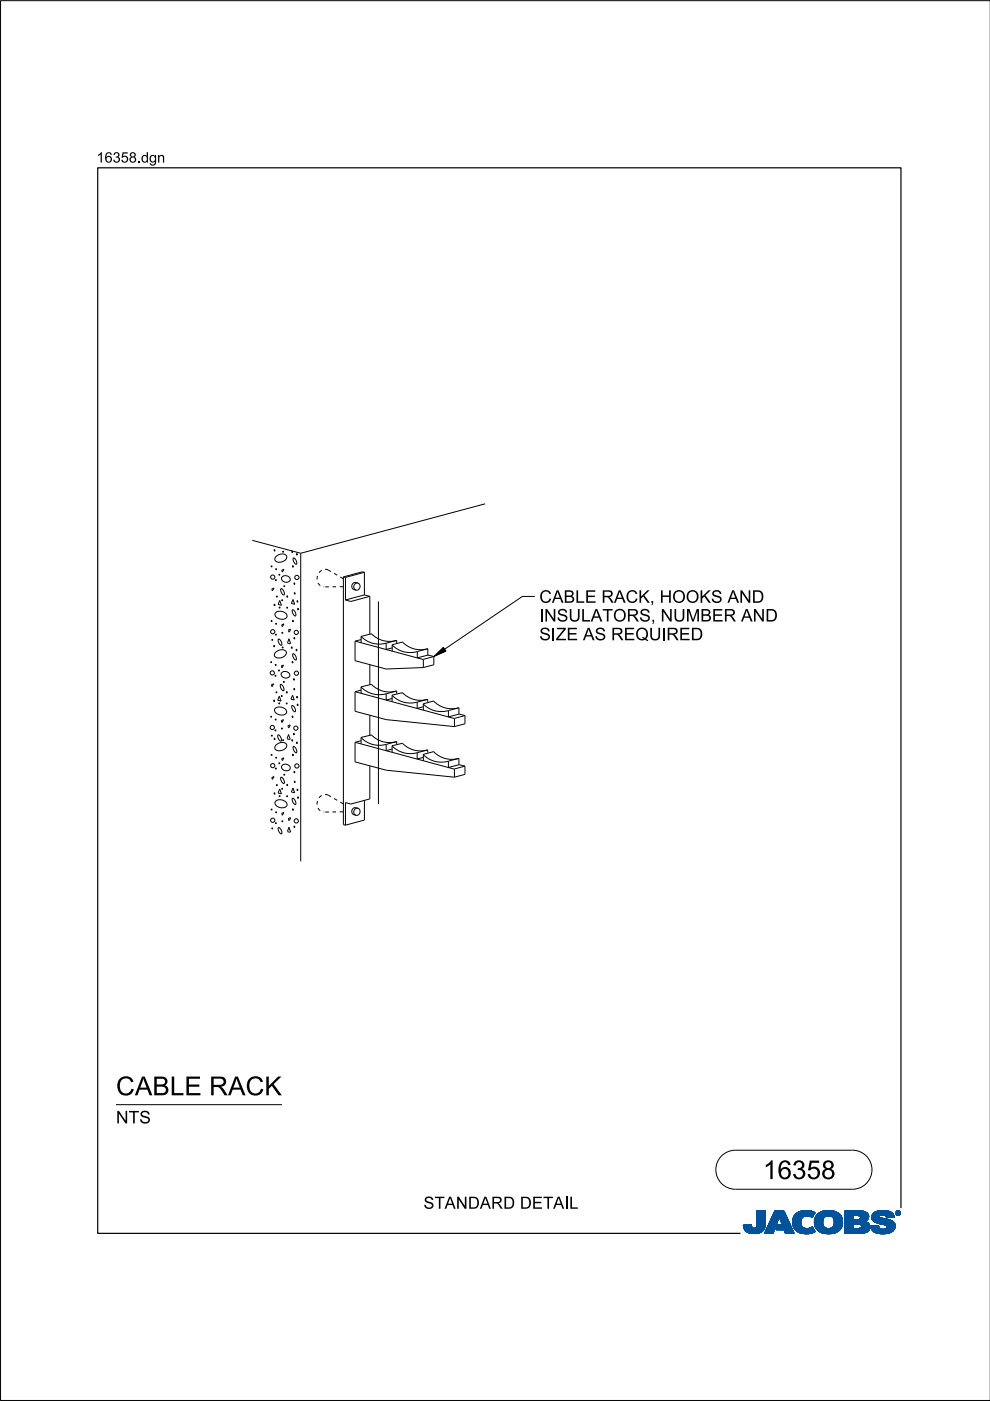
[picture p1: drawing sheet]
<svg xmlns="http://www.w3.org/2000/svg" width="210mm" height="297mm" viewBox="0 0 210 297" stroke-linecap="round" stroke-linejoin="round" font-family="sans-serif">
<defs><g id="words">
<g font-size="4">
<text x="24.6" y="232.2">CABLE RACK</text>
<text x="161.8" y="250">16358</text>
</g>
<g font-size="2.6">
<text x="114.3" y="131.8">I</text>
<text x="114.3" y="127.8">CABLE RACK,H</text>
<text x="118" y="131.8">SULATORS,N</text>
<text x="142.5" y="127.8">OOKS AN</text>
<text x="142.7" y="131.8">UM</text>
<text x="148.5" y="131.8">BER AN</text>
<text x="159.4" y="127.8">D</text>
<text x="162.3" y="131.8">D</text>
<text x="114.3" y="135.7">SI</text>
<text x="117.8" y="135.7">ZE AS REQUI</text>
<text x="141.3" y="135.7">RED</text>
<text x="24.6" y="238.2">N</text>
<text x="27.3" y="238.2">TS</text>
<text x="89.8" y="256.3">STAN</text>
<text x="99.2" y="256.3">DARD DETAI</text>
<text x="120.6" y="256.3">L</text>
</g>
<g font-size="2.2">
<text x="20.5" y="34.5">16358.</text>
<text x="29.9" y="34.5">dgn</text>
</g>
</g></defs>
<g fill="none" stroke="#00539a" stroke-width=".21">
<path d="M157.6 259.8h1.7M157.6 259.9h1.7M157.6 259.9l1.7 .1M157.6 260h1.8M158.1 259.7h1.2M159.3 259.7h-1.7l.1 .7M159.3 259.7h-.9M159.3 259.7l.1 .3M159.4 260l.1 .3M160.4 260l-.2 .3h2M160.5 259.6h1.8M160.5 259.6l-.1 .4"/>
<path d="M160.5 259.7h1.8M160.5 256.7v2.9M160.5 256.9h1.8M160.5 257.5h1.8M160.5 256.7h1.8v2.7M160.5 256.8h1.8M160.5 256.8l1.8 .1M160.5 256.9l1.8 .1M160.5 257h1.8M160.5 257.1h1.8M160.5 257.2h1.8M160.5 257.2l1.8 .1"/>
<path d="M160.5 257.3h1.8M160.5 257.4h1.8M160.5 257.4l1.8 .1M160.5 257.6h1.8M160.5 257.6l1.8 .1M160.5 257.7h1.8M160.5 257.8h1.8M160.5 257.9h1.8M160.5 258h1.8M160.5 258.1h1.8M160.5 258.1l1.8 .1M160.5 258.2h1.8"/>
<path d="M160.5 258.3h1.8M160.5 258.3l1.8 .1M160.5 258.4h1.8M160.5 258.5h1.8M160.5 258.5l1.8 .1M160.5 258.6h1.8M160.5 258.6l1.8 .1M160.5 258.7h1.8M160.5 258.8h1.8M160.5 258.9h1.8M160.5 259h1.8M160.5 259.1h1.8"/>
<path d="M160.5 259.2h1.8M160.5 259.3h1.8M160.5 259.8h1.8M162.2 260h-1.8M162.2 259.9v.3M162.2 259.9h-1.8M162.2 259.8h-1.7M162.3 259.4l-.1 .5M162.3 259.4v-2.7h-1.8v2.9M162.3 259.5h-1.8M162.3 259.6h-1.8M162.3 256.7l-1.8 .1"/>
<path d="M162.3 259.4h-1.8M163.7 258.1h3.1M163.7 258h3.1M163.7 257.9h3M163.8 257.8h2.9M163.8 257.7h2.9M163.8 257.7h2.8M163.9 257.6h2.7M163.9 257.5h2.7M164 257.4h2.5M164 257.3h2.5M164.1 257.2h2.3"/>
<path d="M164.1 257.1h2.3M164.1 257h2.3M164.2 257h2.1M164.2 256.9h2.1M164.2 256.8h2.1M164.3 256.7h1.9l2.2 4.8h-1.9l-.3-.8h-1.7l.4-1h1l-.7-1.7-1.3 3.5h-1.8zM164.5 260h-1.7M164.5 259.9l-1.7 .1M164.5 259.9h-1.7M164.5 259.8l-1.7 .1M164.6 259.8h-1.7M164.6 259.7l-1.7 .1"/>
<path d="M164.6 259.7h-1.7M164.6 259.6h-1.7M164.6 259.5l-1.6 .1M164.7 259.5h-1.7M164.7 259.4l-1.7 .1M164.7 259.4h-1.7M164.7 259.3l-1.6 .1M164.7 259.3h-1.6M164.8 259.2l-1.7 .1M164.8 259.2h-1.7M164.8 259.1l-1.6 .1M164.8 260h2.9"/>
<path d="M164.8 259.1h-1.6M164.8 259.9h2.9M164.8 259l-1.6 .1M164.9 259.9h2.7M164.9 259h-1.7M164.9 259.8h2.7M164.9 258.9h-1.6M164.9 258.8h-1.6M164.9 259.7h2.7M164.9 259.7l-.4 1 3.6 .1M165 258.7h-1.6M165 258.6l-1.6 .1"/>
<path d="M165 258.6h-1.6M165 258.5l-1.6 .1M165 258.5h-1.6M165.1 258.4l-1.6 .1M165.1 258.4h-1.6M165.1 258.3l-1.6 .1M165.1 258.3h-1.6M165.1 258.2l-1.5 .1M165.1 258.2h-1.5M165.2 258.1l-1.6 .1M165.2 258.1h-1.6M165.2 258l.7 1.7h-1"/>
<path d="M165.2 258l.7 1.7M165.3 258.1h1.5M165.3 258.1l1.6 .1M165.3 258.2h1.6M165.3 258.2l1.6 .1M165.3 258.3h1.6M165.4 258.3l1.6 .1M165.4 258.4h1.6M165.4 258.4l1.6 .1M165.4 258.5h1.6M165.4 258.5l1.7 .1M165.4 258.6h1.7"/>
<path d="M165.5 258.6l1.6 .1M165.5 258.7h1.6M165.5 258.8h1.7M165.5 258.9h1.7M165.6 258.9h1.6M165.6 259h1.7M165.6 259l1.7 .1M165.6 259.1h1.7M165.6 259.1l1.7 .1M165.7 259.2h1.7M165.7 259.2l1.7 .1M165.7 259.3h1.7"/>
<path d="M165.7 259.3l1.7 .1M165.7 259.4h1.7M165.8 259.4l1.7 .1M165.8 259.5h1.7M165.8 259.5l1.7 .1M165.8 259.6h1.7M166.2 256.7l2.2 4.8M166.2 256.8l-1.9-.1-2.2 4.8h1.8l1.3-3.5M168 258.9l.4 1.5M168 258.9h1.8M168 259h1.8M168 259.1h1.8"/>
<path d="M168 259.2h1.8M168 259.2l1.8 .1M168 259.3h1.8M168 259.3l1.8 .1M168.1 259.4h1.8M168.1 259.5h1.7M168.1 259.4l1.7 .1M168.1 259.5l1.8 .1M168.1 259.6h1.8M168.1 259.7h1.8M168.1 259.7l1.8 .1M168.1 259.8h1.8"/>
<path d="M168.1 259.8l1.8 .1M168.2 260h1.8M168.2 259.9h1.8M168.3 258l-.3 .9M168.9 257.3l-.6 .7M169.1 257.1h3.6M169.2 257h3.4M169.4 256.9h3.1M169.5 256.9h2.9M169.8 256.8h2.4M169.8 259.1a1.33 1.33 0 0 0 .8 1.4 1.33 1.33 0 0 0 1.5-.3l.2-.1M169.8 259.1h-1.8"/>
<path d="M169.8 259l-1.8 .1M169.9 258.8l-1.9 .1M169.9 258.8h-1.9M169.9 258.7h-1.9M169.9 258.6h-1.8M169.9 258.6l-1.9 .1M169.9 258.5l-1.8 .1M169.9 258.5h-1.8M169.9 258.4l-1.8 .1M170 258.4h-1.9M170 258.4l-.2 .7M170 258.3l-1.8 .1"/>
<path d="M170 258.3h-1.8M170 258.2l-1.8 .1M170.1 258.2h-1.9M170.1 258.1l-.1 .3M170.1 258.1l-1.9 .1M170.2 258.1h-2M170.3 258h-2.1M170.3 256.7l-1.4 .5M170.3 256.7h1.5M170.3 256.7a4 4 0 0 1 2.5 .4M170.4 258h-2.1M170.4 257.9h-2.1"/>
<path d="M170.6 257.8l-2.3 .1M170.6 257.9l-.5 .2M170.8 257.8h-2.5M171.4 257.8h1M171.5 256.7l-1.7 .1M171.5 256.7l.6 .1M171.7 257.8h.7M171.8 257.9h.6M171.9 258h.4M172.1 258.1h.2M172.2 258.1h.1M172.3 258h-.3"/>
<path d="M172.4 257.7l-4 .1M172.5 257.7h-4.1M172.5 257.6l-4 .1M172.5 257.6h-4M172.6 257h-3.3M172.6 257.5l-4.1 .1M172.6 257.5h-4M172.6 257.4l-4 .1M172.7 257.4h-4M172.7 259h1.8M172.7 259.2h1.8M172.7 259.3h1.8"/>
<path d="M172.7 259.3l1.8 .1M172.7 259.4h1.8M172.7 257.3l-3.9 .1M172.7 259.5h1.8M172.7 259.5l1.8 .1M172.7 259.6h1.8M172.7 259.7h1.8M172.7 258.6h1.8M172.7 257.3h-3.9M172.8 259.8h1.8M172.8 257.2l-3.9 .1M172.8 259.9h1.8"/>
<path d="M172.8 259.9l.3 .6M172.8 259.8l1.8 .1M172.8 259.9l1.8 .1M172.8 257.2h-3.9M172.8 260h1.8M172.8 257.1l-.6 1.1a1.75 1.75 0 0 0-1.6-.3M172.9 257.1l-3.9 .1M173 257.8l-.3 1.3h1.8M173 257.8h5.3M173.1 257.7h5.2M173.1 257.7h5.1M173.1 257.6h5.1"/>
<path d="M173.2 257.6h4.9M173.2 257.5h4.8M173.4 257.4h4.6M173.4 257.4h4.5M173.5 257.3h4.4M173.6 257.2l4.2 .1M173.6 257.2h4.1M173.7 257.1l4 .1M173.8 257.1h3.8M173.9 257h3.5M174 257h3.3M174.1 256.9h3.2"/>
<path d="M174.2 256.9h2.8M174.4 256.8h2.6M174.5 259h-1.8M174.5 259.2a1.15 1.15 0 0 0 1.3 1.3M174.5 259.2l-1.8-.1 .1 .8M174.5 258.9l-1.8 .1M174.5 258.9h-1.8M174.5 258.8l-1.8 .1M174.5 258.7l-1.8 .1M174.5 258.7h-1.8M174.5 258.6l-1.8 .1M174.5 258.5l-1.8 .1"/>
<path d="M174.6 258.5h-1.9M174.6 256.8h1.9M174.6 258.4l-.1 .8M174.6 258.4h-1.8M174.6 258.4l-1.9 .1M174.6 258.3l-1.8 .1M174.6 258.3h-1.8M174.7 258.2h-1.9M174.7 258.1l-.1 .3M174.8 258.1l-2 .1M174.8 258.1h-1.9M174.9 256.7a3.2 3.2 0 0 1 3.6 1.4l.1 .8-.1 1.1"/>
<path d="M174.9 258l-1.9 .1M175 258h-2M175.1 257.9l-.4 .2M175.1 257.9h-2.1M175.2 257.9h-2.2M175.5 256.7h.7M175.7 257.8l-.6 .1M175.7 257.8l.6 .1M175.7 257.8h-2.7M176 257.8h2.4M176.2 257.9h2.2M176.3 257.9l.5 .5"/>
<path d="M176.4 258h2M176.4 256.7h-1.5a2.68 2.68 0 0 0-1.9 1.1M176.5 258l2 .1M176.5 258.1h2M176.6 258.1h1.9M176.6 258.2h1.9M176.7 258.2l1.8 .1M176.7 258.3h1.8M176.7 258.3l1.9 .1M176.7 259.9h1.8M176.7 258.4h1.9M176.8 258.4l.1 .5"/>
<path d="M176.8 258.4l1.8 .1M176.8 258.5h1.8M176.8 258.6h1.8M176.9 258.8h1.7M176.9 258.8l1.8 .1M176.9 258.7h1.7M176.9 259.4h1.8M176.9 259.2l1.8 .1M176.9 259.1h1.8M176.9 259.2h1.8M176.9 258.9v.3M176.9 259.2a1.11 1.11 0 0 1-1.1 1.3"/>
<path d="M176.9 259h1.8M176.9 258.9h1.8M176.9 259.3h1.8M176.9 259.3l1.8 .1M178 257.4l-4.7 .1M178.4 257.9h-2.1l.5 .5M178.5 259.7l-1.7 .1M178.5 259.8l-1.8 .1M178.5 259.8h-1.7M178.5 260l-.2 .5M178.5 259.9l-1.8 .1M178.5 260h-1.8"/>
<path d="M178.6 259.7h-1.8M178.6 258.5l-1.8 .1M178.6 259.6h-1.8M178.6 259.5l-1.8 .1M178.6 259.5h-1.8M178.7 259.4h-1.8M179.1 259.7h1.8M179.1 259.5h5.2M179.1 256.9h4.4M179.1 257.5h5M179.1 256.8h4M179.1 256.8h3.4"/>
<path d="M179.1 257h4.5M179.1 257.1h4.7M179.1 257.1l4.7 .1M179.1 257.2h4.8M179.1 257.2l4.8 .1M179.1 257.3h4.8M179.1 257.3l4.9 .1M179.1 257.4h4.9M179.1 257.4l5 .1M179.1 257.6h5M179.1 257.6l5 .1M179.1 257.7h5"/>
<path d="M179.1 257.7l1.8 .1M179.1 257.8h1.8M179.1 257.9h1.8M179.1 258h1.8M179.1 258.1h1.8M179.1 258.2h1.8M179.1 258.3h1.8M179.1 258.4h1.8M179.1 258.5h1.8M179.1 258.5l1.8 .1M179.1 258.6h4.8M179.1 258.7h4.7"/>
<path d="M179.1 258.7h4.6M179.1 258.8h4.5M179.1 258.9h4.5M179.1 258.9h4.3M179.1 259h4.4M179.1 259l4.5 .1M179.1 259.1h4.6M179.1 259.1l4.7 .1M179.1 259.2h4.8M179.1 259.2l4.9 .1M179.1 259.3h5M179.1 259.3l5.1 .1"/>
<path d="M179.1 259.4h5.1M179.1 259.4l5.1 .1M179.1 259.5l1.8 .1M179.1 259.6h1.8M179.1 259.8h1.8M179.1 259.9h1.8M179.1 260h1.8M180.9 257.7v.9M181.8 259.5h-.9v1v-1M181.8 259.5h.2M181.8 259.5l.8 .3M182.1 257.7l2.1 .1"/>
<path d="M182.2 257.8h2M182.2 259.5l2.1 .1M182.3 258.5h1.7M182.3 258.5l-1.4 .1M182.3 257.9h1.9M182.4 257.9h1.8M182.4 257.9v.1M182.4 257.9l-.4-.2h-1.1v.9M182.4 258h1.8M182.4 258v.3M182.4 258.3l-.1 .2M182.4 259.6h1.9"/>
<path d="M182.4 258.1h1.8M182.4 258.1l1.8 .1M182.4 258.2h1.8M182.5 259.7h1.9M182.5 256.9l1.1 .1M182.5 259.7l1.9 .1M182.6 259.8h1.8M182.6 259.8v.4l-.2 .2M182.7 259.9h1.7M182.9 256.8h-3.8v4.7M183.3 256.9l-4.2-.1v4.7M183.6 257l.4 .4"/>
<path d="M183.9 259.2l.2 .2M184 258.5l-2.1 .1M184 258.5h-1.8M184 257.4l.1 .2M184.1 258.4l-.8 .6 .6 .2M184.1 258.4h-1.8M184.1 258.3l-1.7 .1M184.1 258.3h-1.7M184.1 257.6l.1 .6M184.1 258.2l-1.7 .1M184.1 259.4l.3 .5v.6M184.2 258.2l-.1 .2"/>
<path d="M184.2 258h-1.8M184.4 259.9h-1.7M184.5 260h-1.8M184.6 259.9v.2M184.6 259.9h1.7M184.6 260h1.7M184.8 258.1h1.7M184.8 258l.2 .7M184.8 258h1.7M184.8 258.3h2.5M184.8 258.3l2.8 .1M184.8 258.1l1.8 .1"/>
<path d="M184.8 258.2h2M184.8 258.4h3M184.8 258.4l3.2 .1M184.9 258.2l2.1 .1M184.9 257.6h4.6M184.9 258.5h3.4M184.9 258.5l3.6 .1M184.9 258.6h3.7M184.9 257.5h4.5M185 257.5h4.4M185 258.6l3.7 .1M185 258.7h3.9"/>
<path d="M185 258.7l.6 .4M185 257.4h4.3M185 257.4h4.4M185.1 258.7l3.9 .1M185.1 258.8h.7M185.1 257.3h4.1M185.2 258.9h.6M185.2 258.9l4.1 .1M185.3 257.2h3.9M185.3 259h4M185.3 257.1l3.8 .1M185.4 257.1h3.7"/>
<path d="M185.4 259l4 .1M185.5 257h3.5M185.5 259.1h4M185.6 259.1l3.9 .1M185.6 259.1l.5 .2M185.7 259.2h3.9M185.7 256.9h3M185.8 259.2l3.8 .1M185.8 258.9h3.4M185.9 258.8h3.2M185.9 256.8h2.7M185.9 256.8l-.8 .5-.3 .7"/>
<path d="M185.9 256.8l.7-.1a3.3 3.3 0 0 1 2.7 .6h-4.2M186 259.3h3.6M186.1 256.8h2.3M186.1 259.4h3.6M186.1 259.3l1.5 .4 .4 .2M186.3 259.8l-.5 .1M186.3 259.8l-1.7 .1M186.3 259.8v.3M186.3 259.4h3.4M186.4 257.9h-1.6M186.4 257.9l.1 .1M186.5 257.9h-1.7"/>
<path d="M186.5 257.8h-1.7M186.5 258v.1M186.5 257.8l-.1 .1M186.5 257.7h-1.6M186.5 259.4l3.2 .1M186.5 258.1l.1 .1M186.6 257.6l-1.7 .1M186.6 258.2l.4 .1M186.7 256.7h.8M186.7 259.5h3M186.9 257.6h-2M186.9 259.5l2.9 .1"/>
<path d="M187 258.3l1.7 .4 .9 .6M187.2 259.6h2.6M187.3 257.6h2.2M187.4 259.7h2.4M187.6 257.6l1.9 .1M187.6 259.7h2.2M187.6 257.7h2M187.7 257.7a1.07 1.07 0 0 0-1.2 .1M187.7 257.7l.1 .1M187.7 257.8h1.9M187.8 257.8h1.7M187.8 256.7h-1.3"/>
<path d="M187.8 257.8l.1 .4M187.8 257.9h1.7M187.8 257.9h1.8M187.9 258h1.7M187.9 258l1.7 .1M187.9 258.1h1.1M187.9 258.1h1.7M187.9 259.9h1.9M188 259.9l.1 .2M188 260h1.8M188.1 257h-2.6M188.2 257h.6"/>
<path d="M188.7 256.9h-2.9M189.3 257.3l.3 .8-1.7 .1M189.6 259.3l.2 .4v.6M189.8 259.9l-1.8 .1M189.8 259.8h-2.1M189.8 259.8h-1.9M189.9 257.2v.1M189.9 257.1h.1M189.9 257.2h.1M189.9 257.3h.1M189.9 257.3l.2 .3M190 257.4h.1"/>
<path d="M190 257.4l.1 .1M190 257.5h.2M190 257.2v.1M190 257.2l.2 .3M190 257.3l.2 .2M190 257.1h-.1M190 257h-.1M190.1 257h-.2M190.1 257.5l.2 .1M190.1 256.9h-.1M190.1 257.6h.6M190.2 256.8l-.1 .1"/>
<path d="M190.2 257.5l.2 .1M190.2 257.5l-.1 .1M190.2 257.6h.4M190.2 256.9h.4M190.2 256.9h.4l-.1 .3 .2 .3-.3-.3-.2 .3zM190.2 256.9v.6l.1-.3 .3 .3M190.2 257h.4M190.2 257.1h.1M190.2 257.1h.5M190.2 257.2h.5M190.2 257.2l.3 .1M190.2 257.3h.1"/>
<path d="M190.2 257.4h.1M190.2 257.4l.1 .1M190.2 256.8h-.1M190.3 257h.2v.1l-.2 .1zM190.3 257v.2M190.3 257h-.1M190.4 257.2l.2 .3M190.4 257.6h.1M190.4 256.8h-.2l-.2 .4M190.4 256.7a.5 .5 0 0 1 .5 .5 .5 .5 0 0 1-.5 .5M190.4 256.8l.4 .2v.2M190.4 256.7a.5 .5 0 0 0-.5 .5 .5 .5 0 0 0 .5 .5l-.3-.1"/>
<path d="M190.4 256.8l.3 .1 .1 .3M190.4 256.7l-.4 .2-.1 .3M190.4 256.7v.1M190.4 257.6v.1M190.4 256.7l.3 .1 .2 .4M190.4 257h-.1l.1 .2M190.4 257l.2 .1-.2 .1M190.4 257h.1M190.5 257.3h.1M190.5 257.3l.1 .1M190.5 257.2l.2 .3M190.5 257.4h.1"/>
<path d="M190.5 257.1h.2M190.5 257.4l.2 .1M190.5 257l-.1 .2M190.5 256.7h-.3M190.6 257.5h.2M190.6 256.8h.1M190.6 257.1l-.1 .1M190.7 257.1h-.1M190.7 257.1l-.2 .1M190.7 257.1l-.5-.2v.6l.1-.3M190.7 257h-.1M190.7 256.8l.1 .1"/>
<path d="M190.7 256.8h-.6M190.7 256.9h.2M190.8 257h.1M190.8 257.6h-.2M190.8 257.2v.2l-.4 .2M190.8 257.2l-.1 .3-.3 .1M190.8 257.1h.1M190.8 257.2h.1M190.9 257.4l-.2 .1M190.9 257.4h-.1M190.9 257.3l-.1 .1M190.9 257.3h-.1"/>
<path d="M190.9 257.2h.1M190.9 257.2l-.1 .3-.4 .2M190.9 257.1h-.1M157.7 260.1h1.7M157.7 260l1.7 .1M157.7 260.2h1.8M157.7 260.2l1.8 .1M157.7 260.3h1.8M157.7 260.3l1.9 .1M157.7 260.4h4.4M157.7 260.4l.4 .5M157.7 260.4l4.4 .1"/>
<path d="M157.8 260.5h4.3M157.8 260.6h4.3M157.8 260.7h4.2M157.9 260.7h4.1M157.9 260.8h4M158 260.8h3.9M158 260.9h3.9M158.1 260.9h3.3M158.1 261h3.6M158.2 261h3.5M158.3 261.1h3.2M158.4 261.2h3.1"/>
<path d="M158.5 261.2h2.9M158.6 261.3h2.7M158.7 261.4h2.4M158.8 261.4h2.1M159.1 261.5h1.6M159.5 260.3l.3 .1 .4-.1M159.7 261.5h.7M160.9 261.4h.1M161.5 260.9h.2M161.6 261.1h-3.3M162.1 260.3l-2 .1M162.2 260.2l-1.9 .1"/>
<path d="M162.2 260.2a2.25 2.25 0 0 1-2.8 1.3l-.9-.2-.4-.4M162.2 260.2h-1.9M162.2 260.1l-1.8 .1M162.2 260.1h-1.8M162.2 260l-1.8 .1M164 261.4h-1.9M164 261.3l-1.9 .1M164 261.3h-1.8M164 261.2l-1.8 .1M164 261.2h-1.8M164.1 261.1l-1.9 .1M164.1 261.1h-1.8"/>
<path d="M164.1 261l-1.8 .1M164.1 261h-1.8M164.1 260.9l-1.8 .1M164.2 260.9h-1.8M164.2 260.8l-1.8 .1M164.2 260.8h-1.8M164.2 260.7l-1.8 .1M164.2 260.7h-1.7M164.2 260.6l-1.7 .1M164.3 260.6h-1.8M164.3 260.5h-1.8M164.3 260.4l-1.7 .1"/>
<path d="M164.3 260.4h-1.7M164.3 260.3l-1.7 .1M164.4 260.3h-1.8M164.4 260.2l-1.7 .1M164.4 260.2h-1.7M164.4 260.1l-1.7 .1M164.4 260.1h-1.7M164.5 260l-1.8 .1M164.5 260.7h3.5M164.6 260.7h3.4M164.6 260.6h3.4M164.6 260.5h3.4"/>
<path d="M164.6 260.5h3.3M164.6 260.4h3.3M164.7 260.4h3.2M164.7 260.3h3.2M164.7 260.3h3.1M164.7 260.2h3.1M164.8 260.1h3M164.8 260.1h2.9M166.3 260.8h1.8M166.3 260.8l1.8 .1M166.3 260.9h1.8M166.3 260.9l1.8 .1"/>
<path d="M166.3 261h1.9M166.3 261l1.9 .1M166.4 261.1h1.8M166.4 261.1l1.8 .1M166.4 261.2h1.9M166.4 261.2l1.9 .1M166.4 261.3h1.9M166.5 261.3l1.8 .1M166.5 261.4h1.9M166.5 261.5h1.9M166.5 261.5l-.3-.8 .3 .8h1.9M168.2 260l1.9 .1"/>
<path d="M168.2 260.1h1.9M168.2 260.1l1.9 .1M168.2 260.2h2M168.3 260.2l2 .1M168.3 260.3h2.1M168.3 260.3l2.2 .1M168.3 260.4h2.5M168.4 260.4l.6 .7M168.4 260.4l4.1 .1M168.5 260.5h4M168.5 260.6h4M168.6 260.7h4"/>
<path d="M168.6 260.7l4 .1M168.7 260.8h3.9M168.7 260.8l4 .1M168.8 260.9h3.9M168.9 260.9l3.8 .1M168.9 261h3.9M169 261l3.8 .1M169 261.1h3.9M169 261.1a4.2 4.2 0 0 0 3.8 0M169.1 261.1h3.8M169.2 261.2h3.5M169.3 261.3h3.2"/>
<path d="M169.5 261.4h2.8M169.6 261.4h2.6M170 261.5h2M170.6 261.6h.4M171.5 260.4h.9M171.6 260.4h.8M171.8 261.5h-1.5M171.8 260.3h.6M172 260.3h.3M172 260.2h.3M172.1 260.2h.2M172.2 260.1h.1"/>
<path d="M172.3 260.1l.6 1M172.6 261.2l-3.3 .1M172.8 260.1h1.9M172.9 260.1l1.9 .1M172.9 260.2h1.9M172.9 260.2l2 .1M172.9 260.3h2.2M173 260.3l2.1 .1M173 260.4h2.4M173 260.4h5.3M173.1 260.5h5.2M173.1 260.5l.7 .6 .8 .4"/>
<path d="M173.1 260.6h5.2M173.2 260.6h5M173.3 260.7h4.9M173.3 260.7h4.8M173.3 260.8h4.7M173.4 260.9h4.5M173.5 260.9h4.4M173.5 261h4.3M173.6 261h4.2M173.7 261.1h4M173.8 261.1h3.8M173.8 261.2h3.7"/>
<path d="M174 261.2h3.4M174.2 261.4h2.9M174.3 261.4h2.7M175.1 261.5h1.4M175.3 261.6h.4M176.6 260.2h1.9M177 261.4l-1 .2-1.4-.1h2.2M177.3 261.3h-3.3M178.1 260.8h-4.8M178.3 260.5l-.6 .6-.7 .3M178.3 260.4h-2.2M178.4 260.3l-2.2 .1"/>
<path d="M178.4 260.3h-2l-.6 .2M178.5 260.2l-2.1 .1M178.5 260.2h-2M178.5 260.1h-1.9M178.5 260l-1.9 .1M179.1 261.5h3.4M179.1 260.1h1.8M179.1 260.1l1.8 .1M179.1 260.2h1.8M179.1 260.2l1.8 .1M179.1 260.3h1.8M179.1 260.4h1.8"/>
<path d="M182.3 260.4h2.1M182.4 260.4h2M182.4 260.4l-.6 .1M183.1 261.4l-4 .1M183.4 261.3l-4.3 .1M183.5 261.3h-4.4M183.7 261.3h-.1M183.7 261.2l-4.6 .1M183.8 261.2h-4.7M183.9 261.1l-4.8 .1M184 261.1h-4.9M184 261l-4.9 .1"/>
<path d="M184.1 261l-.8 .4-1.1 .1M184.1 261h-5M184.1 260.9l-5 .1M184.2 260.9h-5.1M184.2 260.8l-5.1 .1M184.3 260.8h-5.2M184.3 260.7l-5.2 .1M184.3 260.7h-5.2M184.4 260.6l-5.3 .1M184.4 260.6h-5.3M184.4 260.5h-5.3M184.4 260.5l-.3 .5"/>
<path d="M184.4 260.4l-5.3 .1M184.5 260l-1.8 .1M184.5 260.2l-2 .1M184.5 260.3h-2M184.5 260.1h-1.9M184.5 260.2h-1.9M184.6 260l1.7 .1M184.6 260.1l.1 .3M184.6 260.1h1.8M184.6 260.2h1.8M184.6 260.1l1.8 .1M184.6 260.2l1.8 .1"/>
<path d="M184.7 260.3h1.8M184.7 260.3l1.8 .1M184.7 260.4a2.52 2.52 0 0 0 2.7 1.2M184.7 260.4h1.9M184.7 260.5h2M184.7 260.5h2.1M184.8 260.6h2.1M184.8 260.6h4.8M184.8 260.7h4.7M184.9 260.8h4.6M184.9 260.8h4.5M185 260.9h4.4"/>
<path d="M185.1 260.9h4.3M185.1 261h4.3M185.2 261.1h4M185.2 261.1h3.9M185.3 261.2h3.7M185.4 261.2h3.5M185.5 261.3h3.4M185.7 261.3h3.1M185.8 261.4h2.7M185.9 261.5h2.4M186.3 260.1a1.08 1.08 0 0 0 1.4 .5M186.4 261.5h1.6"/>
<path d="M186.6 261.6h.9M188 260.4h1.8M188 260.4l-.3 .2M188.1 260.3h1.7M188.1 260.1l-.1 .3M188.1 260.2h1.7M188.3 261.5l-.9 .1M188.9 261.3l-.6 .2M189.3 261.1h-4.1M189.4 260.9l-.5 .4M189.6 260.7h-4.8M189.7 260.6h-2"/>
<path d="M189.7 260.5h-1.9M189.7 260.5h-1.8M189.7 260.4h-1.7M189.7 260.3h-1.6M189.8 260.2h-1.7M189.8 260.3l-.4 .6M189.8 260.1h-1.7M189.8 260h-1.7"/>
<circle cx="190.4" cy="257.2" r=".51"/>
<circle cx="190.4" cy="257.2" r=".42"/>
</g>
<g fill="none" stroke="#000" stroke-width=".21">
<path d="M210 .1h-209.9v296.8h209.9M53.5 114.6l10.3 2.7M58.2 116.5v.4zM58.5 118.1a1.53 1.53 0 0 1 2.3-.2 1.45 1.45 0 0 1-1 1.2 1.45 1.45 0 0 1-1.5-.4zM61.9 116.8l.1 .4zM62.1 119.9v.4zM62.2 118.3a1.08 1.08 0 0 1 .6 1.3 1.07 1.07 0 0 1-.6-1.3zM62.9 117.4l.1 .3zM63.8 117.3v65.3M102.9 106.8l-39.1 10.5M57.6 124.9l.5-.2-.3 .6zM58.1 136.8v.4z"/>
<path d="M58.2 128.1v.3zM58.4 138.4a1.53 1.53 0 0 1 2.3-.2 1.45 1.45 0 0 1-1 1.2 1.45 1.45 0 0 1-1.5-.4zM58.4 130a1.52 1.52 0 0 1 2.5 .7 1.45 1.45 0 0 1-1.5 .6 1.45 1.45 0 0 1-1.1-1.1zM59.1 135.5a1.08 1.08 0 0 1 .6 1.3 1.07 1.07 0 0 1-.6-1.3zM59.3 127.3l.4 1-.7-.1zM59.6 124.8a1.08 1.08 0 0 1 .6 1.3 1.07 1.07 0 0 1-.6-1.3zM59.7 120.9l.5-.2-.3 .6zM59.7 132.5l.5-.2-.3 .6zM59.8 122.3a.93 .93 0 0 1 1.2-.2 .93 .93 0 0 1 .4 1.1 .93 .93 0 0 1-1.1 .2 .93 .93 0 0 1-.5-1.1zM60.9 126.3v.3zM60.9 136.3l.6 .2M61.2 133.7l.1 .4"/>
<path d="M61.3 135.4l.3 1.1M61.3 135.4l-.3 .9M61.6 133.4l-.5 .2M61.7 133.4l-.4 .6M61.8 137.1l.1 .4zM62 129.3a1.08 1.08 0 0 1 .6 1.3 1.07 1.07 0 0 1-.6-1.3zM62.1 131.5v.3zM62.1 127.1l.4 1-.7-.2zM62.1 138.6a1.08 1.08 0 0 1 .7 1.3 1.07 1.07 0 0 1-.7-1.3zM62.4 123.6v.3zM62.4 135.2v.3zM62.5 125.7v.3z"/>
<path d="M62.8 137.7l.1 .3zM63 127.4l.1 .3zM63.2 129v.3zM72.8 122.3v52.5l.4 .2M72.8 122.3l.4 .1M73.2 122.4v4.8M75.3 135.9v4.2l6.6 1.7 7.9-.3M75.5 123.5a.81 .81 0 0 0-.9 .8 .81 .81 0 0 0 .9 .8M75.5 123.5l.4 .1M76.6 134.9a5.4 5.4 0 0 0 5.3 1.5M76.6 134.9l2.1-.5a5.4 5.4 0 0 0 5.4 1.4M76.6 134.9v1.4"/>
<path d="M76.6 135.6l-1.3 .3 14.5 3.9v1.7M77.3 121.3l-.5-.1-4 1.1M77.3 126.1l1.1 .3M77.3 121.3v4.8M77.3 121.3l-4.1 1.1M77.3 126.1l-4.1 1.1M78.4 126.4v8.1M78.4 126.4l-4 1.1-1.2-.3M80.2 127.5v43M81.9 136.4v1.3l1.3-.3M83.1 136.7a5.4 5.4 0 0 0 5.3 1.5M84.1 136.3v-.5l-2.2 .6"/>
<path d="M85.3 136.1a5.4 5.4 0 0 0 5.4 1.5M85.4 136.1l-2.2 .6v1.3M90.7 138.9v-1.4l-2.2 .6v1.4l2.2-.6 1.3 .3M92 139.2v1.7l-2.2 .6M92 139.2l-2.2 .6M113.4 126.5h-2.6l-17.1 11.5 .2-.2 .2 .2-.8 .3 .6-.6 .3 .3-1.3 .6 1.1-1 .4 .4-1.9 .9 1.5-1.5 .5 .6-2.5 1.2 2-2 .5 .8M57.5 145.2l.5-.2-.3 .6zM58.1 148.4v.3zM58.2 156.5v.3zM58.3 150.3a1.52 1.52 0 0 1 2.5 .7 1.45 1.45 0 0 1-1.5 .6 1.45 1.45 0 0 1-1.1-1.1zM58.5 158a1.53 1.53 0 0 1 2.3-.1 1.45 1.45 0 0 1-1 1.2 1.45 1.45 0 0 1-1.5-.4zM59 155.8a1.08 1.08 0 0 1 .6 1.3 1.07 1.07 0 0 1-.6-1.3z"/>
<path d="M59.2 147.6l.4 1-.7-.1zM59.5 145.1a1.08 1.08 0 0 1 .6 1.3 1.07 1.07 0 0 1-.6-1.3zM59.6 141.2l.5-.2-.3 .6zM59.6 152.8l.5-.2-.3 .6zM59.7 142.6a.93 .93 0 0 1 1.2-.2 .93 .93 0 0 1 .4 1.1 .93 .93 0 0 1-1.1 .2 .93 .93 0 0 1-.5-1.1zM60.8 146.6v.3zM60.8 156.7l.6 .1M61.1 154l.1 .4M61.2 155.8l.3 1M61.2 155.7l-.3 .9M61.5 153.7l-.5 .2M61.6 153.7l-.4 .6"/>
<path d="M61.9 156.8l.1 .3zM61.9 149.6a1.08 1.08 0 0 1 .7 1.3 1.07 1.07 0 0 1-.7-1.3zM62 140.2v.4zM62 151.8v.3zM62 147.4l.4 1-.7-.2zM62.1 159.9v.3zM62.2 158.3a1.08 1.08 0 0 1 .6 1.3 1.07 1.07 0 0 1-.6-1.3zM62.3 143.9v.3zM62.3 155.5v.3zM62.4 146v.3zM62.9 157.3l.1 .4zM63 147.7v.3z"/>
<path d="M63.1 149.3v.3zM75.3 146.7v4.1l6.6 1.8 14.5 1.5M75.3 157.4v4.1l6.6 1.8 14.5 1.5M76.6 145.7a5.4 5.4 0 0 0 5.3 1.4M76.6 156.4a5.4 5.4 0 0 0 5.3 1.4M76.6 156.3l2.1-.5a5.4 5.4 0 0 0 5.4 1.4M76.6 156.3v1.4M76.6 146.3l-1.3 .4 21.1 5.7v1.7M76.6 157.1l-1.3 .3 21.1 5.7v1.7M78.4 140.9v4.3M78.4 151.6v4.3M81.9 147.1v1.3l1.3-.3"/>
<path d="M83.1 147.4a5.4 5.4 0 0 0 5.4 1.5M83.1 147.4l2.2-.5a5.4 5.4 0 0 0 5.3 1.4M83.1 158.2a5.4 5.4 0 0 0 5.4 1.4M83.1 147.4v1.4M84.1 146.5a5.4 5.4 0 0 1-5.4-1.4l-2.1 .5v1.4M84.1 157.8v-.6l-2.2 .6v1.3l1.3-.3M84.1 147.1v-.6l-2.2 .6M88.5 148.9v1.3l1.2-.3M88.5 159.6v1.3l1.2-.3M89.7 149.2a5.4 5.4 0 0 0 5.3 1.5M89.7 160a5.4 5.4 0 0 0 5.3 1.4M90.6 159a5.4 5.4 0 0 1-5.3-1.4l-2.2 .5v1.4"/>
<path d="M90.7 148.8v-.5l-2.2 .6M90.7 159.5v-.5l-2.2 .6M91.9 159.4a5.4 5.4 0 0 0 5.4 1.4M92 159.3l-2.2 .6v1.4M97.3 150.1a5.4 5.4 0 0 1-5.4-1.5l-2.1 .6v1.4M97.3 151.4v-1.3l-2.2 .6v1.3l2.2-.6 1.3 .3M98.6 151.7l-2.2 .6M98.6 151.7v1.8l-2.2 .6M57.6 164.9l.5-.3-.3 .6zM58.2 168.1v.3zM58.4 169.9a1.52 1.52 0 0 1 2.5 .8 1.45 1.45 0 0 1-1.5 .5 1.45 1.45 0 0 1-1.1-1.1zM59.1 175.5a1.08 1.08 0 0 1 .6 1.3 1.07 1.07 0 0 1-.6-1.3z"/>
<path d="M59.3 167.3l.4 1-.7-.2zM59.6 164.8a1.08 1.08 0 0 1 .6 1.3 1.07 1.07 0 0 1-.6-1.3zM59.7 160.9l.5-.2-.3 .6zM59.7 172.5l.5-.3-.3 .7zM59.8 162.3a.93 .93 0 0 1 1.2-.2 .93 .93 0 0 1 .4 1.1 .93 .93 0 0 1-1.1 .2 .93 .93 0 0 1-.5-1.1zM60.9 166.3v.3zM60.9 176.3l.6 .2M61 176.3l.3-.9 .3 1.1M61.2 173.6l.1 .4M61.6 173.3l-.5 .3M61.7 173.4l-.4 .6M62 169.2a1.08 1.08 0 0 1 .6 1.4 1.07 1.07 0 0 1-.6-1.4z"/>
<path d="M62.1 171.5v.3zM62.1 167.1l.4 1-.7-.2zM62.4 163.6v.3zM62.4 175.1v.4zM62.5 165.6v.3zM63 167.3l.1 .3zM63.2 169v.3zM75.5 171.2a.81 .81 0 0 0-.9 .9 .81 .81 0 0 0 .9 .8M75.5 171.2l.4 .2M77.3 169.7v4.2l-4.1 1.1M78.4 162.4v7l-4 1.1-1.2-.3v4.8M97.3 162.1v-1.3l-2.2 .6v1.3l2.2-.6 1.3 .3"/>
<path d="M98.6 162.4l-2.2 .6M98.6 162.4v1.8l-2.2 .6M24.6 234.2h35.2M153 245.1l1.3-.9 1.6-.3h24.8a4.1 4.1 0 0 1 4.2 4.1 4.1 4.1 0 0 1-4.2 4.1h-24.8a4.1 4.1 0 0 1-3.8-2.5 4.1 4.1 0 0 1 .9-4.5z"/>
<circle cx="60" cy="117" r=".1"/>
<circle cx="57.6" cy="120.1" r=".1"/>
<circle cx="57.6" cy="131.7" r=".1"/>
<circle cx="57.7" cy="135.7" r=".1"/>
<circle cx="57.8" cy="133.9" r=".45"/>
<circle cx="57.8" cy="122.4" r=".45"/>
<circle cx="58.5" cy="123" r=".1"/>
<circle cx="58.5" cy="134.6" r=".1"/>
<circle cx="58.5" cy="120.7" r=".1"/>
<circle cx="58.5" cy="132.3" r=".1"/>
<circle cx="58.7" cy="126.5" r=".1"/>
<circle cx="59.2" cy="121.9" r=".1"/>
<circle cx="59.3" cy="128.8" r=".1"/>
<circle cx="59.8" cy="127.3" r=".1"/>
<circle cx="59.9" cy="134.2" r=".1"/>
<circle cx="59.9" cy="137.3" r=".1"/>
<circle cx="60.3" cy="124.3" r=".1"/>
<circle cx="60.9" cy="128.8" r=".1"/>
<circle cx="62.8" cy="134.1" r=".45"/>
<circle cx="62.9" cy="122.4" r=".45"/>
<circle cx="75.6" cy="124.3" r=".71"/>
<circle cx="57.5" cy="152" r=".1"/>
<circle cx="57.5" cy="140.4" r=".1"/>
<circle cx="57.6" cy="156" r=".1"/>
<circle cx="57.7" cy="142.7" r=".45"/>
<circle cx="57.7" cy="154.2" r=".45"/>
<circle cx="58.4" cy="143.3" r=".1"/>
<circle cx="58.4" cy="154.9" r=".1"/>
<circle cx="58.5" cy="152.6" r=".1"/>
<circle cx="58.5" cy="141" r=".1"/>
<circle cx="58.6" cy="146.8" r=".1"/>
<circle cx="59.1" cy="142.2" r=".1"/>
<circle cx="59.2" cy="149.1" r=".1"/>
<circle cx="59.7" cy="147.6" r=".1"/>
<circle cx="59.8" cy="154.5" r=".1"/>
<circle cx="60" cy="156.9" r=".1"/>
<circle cx="60.2" cy="144.6" r=".1"/>
<circle cx="60.8" cy="149.2" r=".1"/>
<circle cx="62.7" cy="154.4" r=".45"/>
<circle cx="62.9" cy="142.7" r=".45"/>
<circle cx="57.6" cy="160.1" r=".1"/>
<circle cx="57.6" cy="171.6" r=".1"/>
<circle cx="57.7" cy="175.6" r=".1"/>
<circle cx="57.8" cy="162.3" r=".45"/>
<circle cx="57.8" cy="173.9" r=".45"/>
<circle cx="58.5" cy="163" r=".1"/>
<circle cx="58.5" cy="174.5" r=".1"/>
<circle cx="58.5" cy="160.7" r=".1"/>
<circle cx="58.5" cy="172.2" r=".1"/>
<circle cx="58.7" cy="166.5" r=".1"/>
<circle cx="59.2" cy="161.8" r=".1"/>
<circle cx="59.3" cy="168.8" r=".1"/>
<circle cx="59.8" cy="167.2" r=".1"/>
<circle cx="59.9" cy="174.1" r=".1"/>
<circle cx="60.3" cy="164.3" r=".1"/>
<circle cx="60.9" cy="168.8" r=".1"/>
<circle cx="62.8" cy="174.1" r=".45"/>
<circle cx="62.9" cy="162.4" r=".45"/>
<circle cx="75.6" cy="172.1" r=".71"/>
</g>
<path d="M69.7 120.9a1.83 1.83 0 0 0-2.4 1.3 1.83 1.83 0 0 0 1.4 2.2M72.8 124.4h-4.1M72.8 122.7l-3.2-1.8M69.7 168.6a1.83 1.83 0 0 0-2.4 1.3 1.83 1.83 0 0 0 1.4 2.3M72.8 172.1l-4.1 .1M72.8 170.4l-3.2-1.8" fill="none" stroke="#000" stroke-width=".21" stroke-dasharray=".8 .8" stroke-linecap="butt"/>
<path d="M191 256.1v-220.5h-170.3v225.9h136.3" fill="none" stroke="#000" stroke-width=".25"/>
<use href="#words"/>
</svg>
